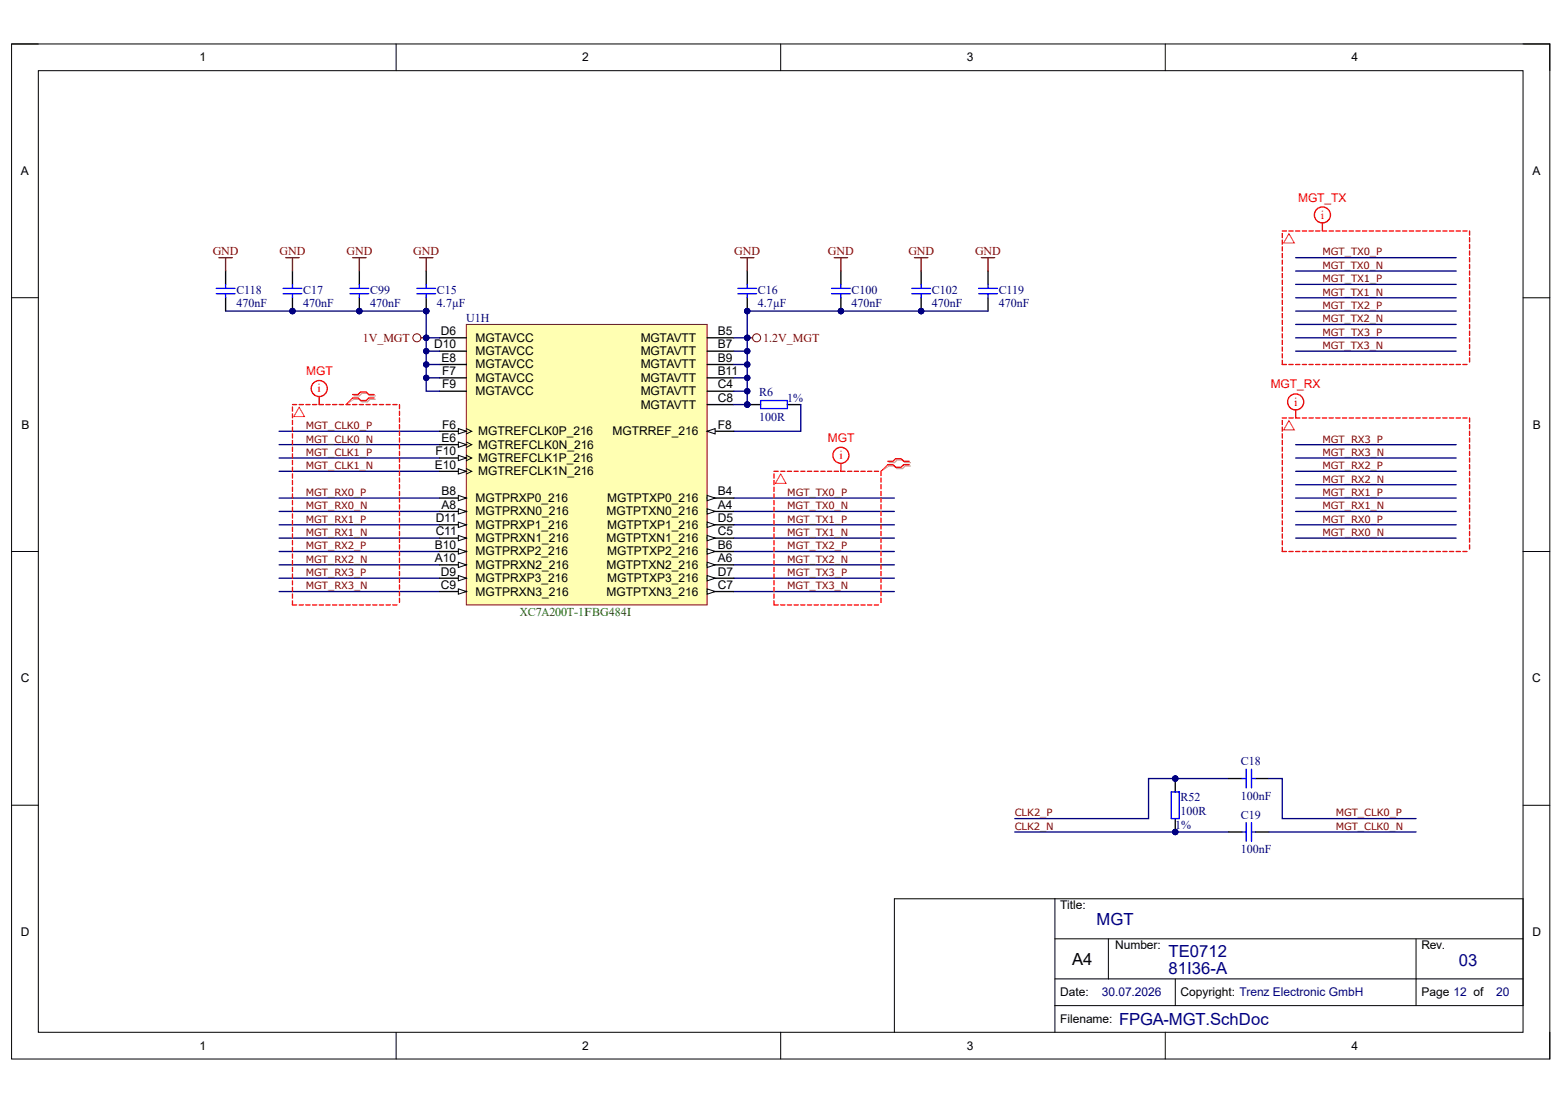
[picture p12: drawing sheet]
<svg xmlns="http://www.w3.org/2000/svg" width="297mm" height="210mm" viewBox="0 0 297 210" stroke-linecap="round" stroke-linejoin="round" font-family="sans-serif">
<defs><g id="words">
<g font-size="3.2" fill="#000081">
<text x="208.4" y="175.8">MGT</text>
<text x="222.1" y="185.2">81I36-A</text>
<text x="222.1" y="181.9">TE0712</text>
<text x="277.2" y="183.6">03</text>
<text x="212.7" y="194.8">FPGA-MGT.SchDoc</text>
</g>
<text font-size="3.2" x="203.8" y="183.4">A4</text>
<g font-size="2.3">
<text x="37.9" y="11.7">1</text>
<text x="110.7" y="11.7">2</text>
<text x="183.7" y="11.7">3</text>
<text x="256.8" y="11.7">4</text>
<text x="4" y="33.3">A</text>
<text x="291.2" y="33.3">A</text>
<text x="83.8" y="63.7">D6</text>
<text x="90.4" y="65">MGTAVCC</text>
<text x="121.8" y="65">MGTAVTT</text>
<text x="136.4" y="63.7">B5</text>
<text x="82.5" y="66.3">D10</text>
<text x="83.9" y="68.8">E8</text>
<text x="84" y="71.3">F7</text>
<text x="90.4" y="67.5">MGTAVCC</text>
<text x="90.4" y="70.1">MGTAVCC</text>
<text x="121.8" y="67.5">MGTAVTT</text>
<text x="121.8" y="70.1">MGTAVTT</text>
<text x="136.4" y="66.3">B7</text>
<text x="136.4" y="68.8">B9</text>
<text x="136.4" y="71.3">B11</text>
<text x="84" y="73.9">F9</text>
<text x="90.4" y="75.1">MGTAVCC</text>
<text x="90.4" y="72.6">MGTAVCC</text>
<text x="121.8" y="77.7">MGTAVTT</text>
<text x="121.8" y="72.6">MGTAVTT</text>
<text x="121.8" y="75.1">MGTAVTT</text>
<text x="136.4" y="76.4">C8</text>
<text x="136.4" y="73.9">C4</text>
<text x="4.1" y="81.5">B</text>
<text x="84" y="81.5">F6</text>
<text x="90.9" y="82.8">MGTREFCLK0P_216</text>
<text x="116.4" y="82.8">MGTRREF_216</text>
<text x="136.4" y="81.5">F8</text>
<text x="291.3" y="81.5">B</text>
<text x="82.7" y="89.1">E10</text>
<text x="82.8" y="86.6">F10</text>
<text x="83.9" y="84">E6</text>
<text x="90.9" y="87.9">MGTREFCLK1P_216</text>
<text x="90.9" y="85.3">MGTREFCLK0N_216</text>
<text x="83.9" y="94.2">B8</text>
<text x="90.4" y="95.5">MGTPRXP0_216</text>
<text x="90.9" y="90.4">MGTREFCLK1N_216</text>
<text x="115.4" y="95.5">MGTPTXP0_216</text>
<text x="136.4" y="94.2">B4</text>
<text x="82.8" y="101.8">C11</text>
<text x="82.8" y="99.3">D11</text>
<text x="83.9" y="96.7">A8</text>
<text x="90.4" y="100.5">MGTPRXP1_216</text>
<text x="90.4" y="98">MGTPRXN0_216</text>
<text x="115.3" y="98">MGTPTXN0_216</text>
<text x="115.4" y="100.5">MGTPTXP1_216</text>
<text x="136.4" y="101.8">C5</text>
<text x="136.4" y="99.3">D5</text>
<text x="136.4" y="96.7">A4</text>
<text x="82.7" y="106.9">A10</text>
<text x="82.7" y="104.3">B10</text>
<text x="90.4" y="105.6">MGTPRXP2_216</text>
<text x="90.4" y="103.1">MGTPRXN1_216</text>
<text x="115.3" y="103.1">MGTPTXN1_216</text>
<text x="115.4" y="105.6">MGTPTXP2_216</text>
<text x="136.4" y="106.9">A6</text>
<text x="136.4" y="104.3">B6</text>
<text x="83.8" y="112">C9</text>
<text x="83.8" y="109.4">D9</text>
<text x="90.4" y="113.2">MGTPRXN3_216</text>
<text x="90.4" y="110.7">MGTPRXP3_216</text>
<text x="90.4" y="108.2">MGTPRXN2_216</text>
<text x="115.3" y="113.2">MGTPTXN3_216</text>
<text x="115.3" y="108.2">MGTPTXN2_216</text>
<text x="115.4" y="110.7">MGTPTXP3_216</text>
<text x="136.4" y="112">C7</text>
<text x="136.4" y="109.4">D7</text>
<text x="4" y="129.7">C</text>
<text x="291.2" y="129.7">C</text>
<text x="201.5" y="172.9">Title:</text>
<text x="4" y="178">D</text>
<text x="291.2" y="178">D</text>
<text x="211.9" y="180.5">Number:</text>
<text x="270.1" y="180.5">Rev.</text>
<text x="201.5" y="189.4">Date:</text>
<text x="224.4" y="189.4">Copyright: Trenz Electronic GmbH</text>
<text x="270.1" y="189.4">Page 12 of</text>
<text x="201.5" y="194.5">Filename:</text>
<text x="37.9" y="199.6">1</text>
<text x="110.7" y="199.6">2</text>
<text x="183.7" y="199.6">3</text>
<text x="256.8" y="199.6">4</text>
</g>
<g font-size="2.3" fill="#f00">
<text x="246.7" y="38.3">MGT_TX</text>
<text x="251" y="41.6">i</text>
<text x="58.2" y="71.3">MGT</text>
<text x="60.4" y="74.6">i</text>
<text x="241.5" y="73.9">MGT_RX</text>
<text x="245.9" y="77.2">i</text>
<text x="157.3" y="84">MGT</text>
<text x="159.5" y="87.3">i</text>
</g>
<g font-size="2.3" fill="#810000">
<text x="40.4" y="48.5">GND</text>
<text x="53.1" y="48.5">GND</text>
<text x="65.9" y="48.5">GND</text>
<text x="78.6" y="48.5">GND</text>
<text x="139.5" y="48.5">GND</text>
<text x="157.4" y="48.5">GND</text>
<text x="172.6" y="48.5">GND</text>
<text x="185.3" y="48.5">GND</text>
<text x="68.9" y="65">1V_MGT</text>
<text x="145" y="65">1.2V_MGT</text>
</g>
<g font-size="2.3" fill="#000081">
<text x="44.9" y="55.8">C118</text>
<text x="44.9" y="58.4">470nF</text>
<text x="57.6" y="55.8">C17</text>
<text x="57.6" y="58.4">470nF</text>
<text x="70.3" y="55.8">C99</text>
<text x="70.3" y="58.4">470nF</text>
<text x="83" y="55.8">C15</text>
<text x="83" y="58.4">4.7µF</text>
<text x="144" y="55.8">C16</text>
<text x="144" y="58.4">4.7µF</text>
<text x="161.8" y="55.8">C100</text>
<text x="161.8" y="58.4">470nF</text>
<text x="177.1" y="55.8">C102</text>
<text x="177.1" y="58.4">470nF</text>
<text x="189.8" y="55.8">C119</text>
<text x="189.8" y="58.4">470nF</text>
<text x="88.6" y="61.2">U1H</text>
<text x="144.3" y="75.4">R6</text>
<text x="149.6" y="76.4">1%</text>
<text x="144.3" y="79.9">100R</text>
<text x="235.8" y="145.5">C18</text>
<text x="224.4" y="152.3">R52</text>
<text x="224.4" y="154.9">100R</text>
<text x="235.8" y="155.6">C19</text>
<text x="235.8" y="152.1">100nF</text>
<text x="223.3" y="157.7">1%</text>
<text x="235.8" y="162.2">100nF</text>
<text x="209.4" y="189.4">30.07.2026</text>
<text x="284.3" y="189.4">20</text>
</g>
<text font-size="2.3" fill="#008100" x="98.8" y="117.1">XC7A200T-1FBG484I</text>
<g font-size="1.9" fill="#810000">
<text x="251.3" y="48.6">MGT_TX0_P</text>
<text x="251.3" y="51.1">MGT_TX0_N</text>
<text x="251.3" y="53.7">MGT_TX1_P</text>
<text x="251.3" y="56.2">MGT_TX1_N</text>
<text x="251.3" y="58.7">MGT_TX2_P</text>
<text x="251.3" y="61.3">MGT_TX2_N</text>
<text x="251.3" y="63.8">MGT_TX3_P</text>
<text x="251.3" y="66.3">MGT_TX3_N</text>
<text x="58.1" y="81.6">MGT_CLK0_P</text>
<text x="58.1" y="84.1">MGT_CLK0_N</text>
<text x="58.1" y="86.7">MGT_CLK1_P</text>
<text x="58.1" y="89.2">MGT_CLK1_N</text>
<text x="251.3" y="89.2">MGT_RX2_P</text>
<text x="251.3" y="84.1">MGT_RX3_P</text>
<text x="251.3" y="86.7">MGT_RX3_N</text>
<text x="58.1" y="94.3">MGT_RX0_P</text>
<text x="149.6" y="94.3">MGT_TX0_P</text>
<text x="251.3" y="94.3">MGT_RX1_P</text>
<text x="251.3" y="91.7">MGT_RX2_N</text>
<text x="58.1" y="96.8">MGT_RX0_N</text>
<text x="58.1" y="99.3">MGT_RX1_P</text>
<text x="58.1" y="101.9">MGT_RX1_N</text>
<text x="149.6" y="96.8">MGT_TX0_N</text>
<text x="149.6" y="99.3">MGT_TX1_P</text>
<text x="149.6" y="101.9">MGT_TX1_N</text>
<text x="251.3" y="99.3">MGT_RX0_P</text>
<text x="251.3" y="101.9">MGT_RX0_N</text>
<text x="251.3" y="96.8">MGT_RX1_N</text>
<text x="58.1" y="104.4">MGT_RX2_P</text>
<text x="58.1" y="107">MGT_RX2_N</text>
<text x="149.6" y="104.4">MGT_TX2_P</text>
<text x="149.6" y="107">MGT_TX2_N</text>
<text x="58.1" y="109.5">MGT_RX3_P</text>
<text x="58.1" y="112.1">MGT_RX3_N</text>
<text x="149.6" y="109.5">MGT_TX3_P</text>
<text x="149.6" y="112.1">MGT_TX3_N</text>
<text x="192.8" y="155.2">CLK2_P</text>
<text x="253.8" y="155.2">MGT_CLK0_P</text>
<text x="192.8" y="157.7">CLK2_N</text>
<text x="253.8" y="157.7">MGT_CLK0_N</text>
</g>
</g></defs>
<path d="M2.2 8.4h292.3v193h-292.3z" fill="none" stroke="#000" stroke-width=".19"/>
<path d="M7.3 13.4h282.1v182.9h-282.1z" fill-rule="evenodd" fill="#fff"/>
<g fill="none" stroke="#000" stroke-width=".19">
<path d="M2.2 8.4h5.1M7.3 13.4h282.1v182.9h-282.1zM75.3 8.4v5M148.4 8.4v5M221.4 8.4v5M289.4 8.4h5.1v5M2.2 56.6h5.1M289.4 56.6h5.1M2.2 104.9h5.1M289.4 104.9h5.1M2.2 153.1h5.1M289.4 153.1h5.1"/>
<path d="M200.5 170.9v25.4M200.5 178.5h88.9M210.6 178.5v7.6M269.1 178.5v12.7M75.3 196.3v5.1M148.4 196.3v5.1M200.5 191.2h88.9v-20.3h-119.4v25.4M200.5 186.1h88.9M221.4 196.3v5.1M223.4 186.1v5.1M294.5 196.3v5.1"/>
</g>
<g fill="none" stroke="#000081" stroke-width=".25">
<path d="M53 82h30.5M53 84.5h30.5M53 87.1h30.5M53 89.6h30.5M53 94.7h30.5M53 97.2h30.5M53 99.8h30.5M139.5 94.7h30.5M139.5 97.2h30.5M139.5 99.8h30.5M53 102.3h30.5M53 104.9h30.5"/>
<path d="M53 107.4h30.5M53 109.9h30.5M53 112.5h30.5M139.5 102.3h30.5M139.5 104.9h30.5M139.5 107.4h30.5M139.5 109.9h30.5M139.5 112.5h30.5"/>
</g>
<g fill="none" stroke="#f00" stroke-width=".25">
<path d="M147.1 90.1v.8M147.1 91.4v.8M147.1 92.6v.8M147.1 93.9v.8M147.1 95.2v.8M147.1 96.4v.8M147.1 97.7v.8M147.1 99v.8M147.1 89.6h.8M148.4 89.6h.8M149.6 89.6h.8M150.9 89.6h.8"/>
<path d="M152.2 89.6h.8M153.4 89.6h.8M154.7 89.6h.8M156 89.6h.8M157.3 89.6h.8M158.5 89.6h.8M159.8 89.6h.8M161.1 89.6h.8M162.3 89.6h.8M163.6 89.6h.8M164.9 89.6h.8M166.2 89.6h.8"/>
<path d="M167.4 89.6v.8M167.4 90.9v.8M167.4 92.2v.7M167.4 93.4v.8M167.4 94.7v.8M167.4 96v.8M167.4 97.2v.8M167.4 98.5v.8M167.4 99.8v.8M168.7 87.7h1l.5-.5h1l.6 .5h1M168.7 88.3h1l.5 .6h1l.6-.6h1M147.1 100.3v.7"/>
<path d="M147.1 101.5v.8M147.1 102.8v.8M147.1 104.1v.8M147.1 105.3v.8M147.1 106.6v.8M147.1 107.9v.8M147.1 109.1v.8M147.1 110.4v.8M147.1 111.7v.8M147.1 112.9v.8M147.1 114.2v.8h.8M148.4 115h.8"/>
<path d="M149.6 115h.8M150.9 115h.8M152.2 115h.8M153.4 115h.8M154.7 115h.8M156 115h.8M157.3 115h.8M158.5 115h.8M159.8 115h.8M161.1 115h.8M162.3 115h.8M163.6 115h.8"/>
<path d="M164.9 115h.8M166.2 115h.8M167.4 101v.8M167.4 102.3v.8M167.4 103.6v.8M167.4 104.9v.7M167.4 106.1v.8M167.4 107.4v.8M167.4 108.7v.8M167.4 109.9v.8M167.4 111.2v.8M167.4 112.5v.8"/>
<path d="M167.4 113.7v.8"/>
</g>
<path d="M148.4 90.1l1 1.8h-2z" fill="none" stroke="#ff2f2f" stroke-width=".19"/>
<path d="M169 88h1l.5-.5h1l.5 .5h1M169 88.6h1l.5 .5h1l.5-.5h1" fill="none" stroke="#d1a4a4" stroke-width=".25"/>
<path d="M169 88.6l-1.6 1" fill="none" stroke="#d1a4a4" stroke-width=".19"/>
<path d="M168.7 88.3l-1.3 1.3" fill="none" stroke="#f00" stroke-width=".19"/>
<circle cx="142" cy="76.9" r=".51" fill="#000081"/>
<circle cx="142" cy="76.9" r=".51" fill="none" stroke="#000081" stroke-width=".19"/>
<path d="M142 76.9h2.6" fill="none" stroke="#000" stroke-width=".25"/>
<circle cx="142" cy="76.9" r=".51" fill="#000081"/>
<circle cx="142" cy="76.9" r=".51" fill="none" stroke="#000081" stroke-width=".19"/>
<path d="M149.6 76.9h2.6" fill="none" stroke="#000" stroke-width=".25"/>
<path d="M144.6 76.2h5v1.5h-5z" fill="none" stroke="#00f" stroke-width=".25"/>
<circle cx="79.2" cy="64.2" r=".76" fill="none" stroke="#810000" stroke-width=".19"/>
<path d="M80 64.2h1" fill="none" stroke="#810000" stroke-width=".25"/>
<circle cx="81" cy="64.2" r=".51" fill="#000081"/>
<circle cx="81" cy="64.2" r=".51" fill="none" stroke="#000081" stroke-width=".19"/>
<circle cx="81" cy="59.1" r=".51" fill="#000081"/>
<circle cx="81" cy="59.1" r=".51" fill="none" stroke="#000081" stroke-width=".19"/>
<path d="M81 51.5v2.6M81 56.6v2.5" fill="none" stroke="#000" stroke-width=".25"/>
<circle cx="81" cy="59.1" r=".51" fill="#000081"/>
<circle cx="81" cy="59.1" r=".51" fill="none" stroke="#000081" stroke-width=".19"/>
<path d="M79.2 55.8h3.6M79.2 54.8h3.6M81 54.1v.7M81 55.8v.8" fill="none" stroke="#00f" stroke-width=".25"/>
<circle cx="142" cy="59.1" r=".51" fill="#000081"/>
<circle cx="142" cy="59.1" r=".51" fill="none" stroke="#000081" stroke-width=".19"/>
<path d="M142 51.5v2.6M142 56.6v2.5" fill="none" stroke="#000" stroke-width=".25"/>
<circle cx="142" cy="59.1" r=".51" fill="#000081"/>
<circle cx="142" cy="59.1" r=".51" fill="none" stroke="#000081" stroke-width=".19"/>
<path d="M140.2 55.8h3.6M140.2 54.8h3.6M142 54.1v.7M142 55.8v.8" fill="none" stroke="#00f" stroke-width=".25"/>
<path d="M79.7 49h2.6M81 49v2.5M140.7 49h2.6M142 49v2.5M142 64.2h1" fill="none" stroke="#810000" stroke-width=".25"/>
<circle cx="143.8" cy="64.2" r=".76" fill="none" stroke="#810000" stroke-width=".19"/>
<circle cx="142" cy="64.2" r=".51" fill="#000081"/>
<circle cx="142" cy="64.2" r=".51" fill="none" stroke="#000081" stroke-width=".19"/>
<g fill="none" stroke="#f00" stroke-width=".25">
<path d="M159.8 88.1v1.5"/>
<circle cx="159.8" cy="86.6" r="1.52"/>
</g>
<path d="M233.5 148h-15.2v7.6h-25.4" fill="none" stroke="#000081" stroke-width=".25"/>
<circle cx="223.4" cy="148" r=".51" fill="#000081"/>
<circle cx="223.4" cy="148" r=".51" fill="none" stroke="#000081" stroke-width=".19"/>
<path d="M192.9 158.2h40.6" fill="none" stroke="#000081" stroke-width=".25"/>
<circle cx="223.4" cy="158.2" r=".51" fill="#000081"/>
<circle cx="223.4" cy="158.2" r=".51" fill="none" stroke="#000081" stroke-width=".19"/>
<g fill="none" stroke="#000081" stroke-width=".25">
<path d="M246.2 49h30.5M246.2 51.5h30.5M246.2 54.1h30.5M246.2 56.6h30.5M246.2 59.1h30.5M152.2 76.9v5.1h-12.7M246.2 61.7h30.5M246.2 64.2h30.5M246.2 66.8h30.5M246.2 84.5h30.5M246.2 87.1h30.5M246.2 89.6h30.5"/>
<path d="M246.2 92.2h30.5M246.2 94.7h30.5M246.2 97.2h30.5M246.2 99.8h30.5M246.2 102.3h30.5M241.2 148h2.5v7.6h25.4M241.2 158.2h27.9"/>
</g>
<g fill="none" stroke="#f00" stroke-width=".25">
<path d="M243.7 44.4v.8M243.7 45.7v.8M243.7 46.9v.8M243.7 48.2v.8M243.7 49.5v.8M243.7 50.7v.8M243.7 52v.8M243.7 53.3v.8M243.7 54.5v.8M243.7 55.8v.8M243.7 57.1v.8M243.7 58.4v.7"/>
<path d="M243.7 59.6v.8M243.7 43.9h.8M245 43.9h.8M246.2 43.9h.8M247.5 43.9h.8M248.8 43.9h.8M250 43.9h.8M251.3 42.4v1.5h.8M252.6 43.9h.8M253.9 43.9h.8M255.1 43.9h.8M256.4 43.9h.8"/>
<path d="M257.7 43.9h.8M258.9 43.9h.8M260.2 43.9h.8M261.5 43.9h.8M262.8 43.9h.7M264 43.9h.8M265.3 43.9h.8M266.6 43.9h.8M267.8 43.9h.8M269.1 43.9h.8M270.4 43.9h.8M271.6 43.9h.9"/>
<path d="M272.9 43.9h.8M274.2 43.9h.8M275.5 43.9h.8M276.7 43.9h.8M278 43.9h.8M279.3 43.9v.8M279.3 45.2v.8M279.3 46.5v.7M279.3 47.7v.8M279.3 49v.8M279.3 50.3v.8M279.3 51.5v.8"/>
<path d="M279.3 52.8v.8M279.3 54.1v.8M279.3 55.3v.8M279.3 56.6v.8M279.3 57.9v.8M279.3 59.1v.8M55.6 77.4v.8M55.6 78.7v.8M55.6 79.9v.8M55.6 76.9h.8M56.9 76.9h.7M58.1 76.9h.8"/>
<path d="M59.4 76.9h.8M60.7 75.4v1.5h.8M61.9 76.9h.8M63.2 76.9h.8M64.5 76.9h.8M65.7 76.9h.8M67 75h1l.5-.5h1.1l.5 .5h1M67 75.7h1l.5 .5h1.1l.5-.5h1M67 76.9h.8M68.3 76.9h.8M69.6 76.9h.8M70.8 76.9h.8"/>
<path d="M72.1 76.9h.8M73.4 76.9h.8M74.6 76.9h.8M75.9 76.9v.8M75.9 78.2v.8M75.9 79.5v.8M243.7 60.9v.8M243.7 62.2v.8M243.7 63.4v.8M243.7 64.7v.8M243.7 66v.8M243.7 67.2v.8"/>
<path d="M243.7 68.5v.8h.8M243.7 79.9v.8M243.7 79.5h.8M245 69.3h.8M245 79.5h.8M246.2 69.3h.8M246.2 77.9v1.6h.8M247.5 69.3h.8M247.5 79.5h.8M248.8 69.3h.8M248.8 79.5h.8M250 69.3h.8"/>
<path d="M250 79.5h.8M251.3 69.3h.8M251.3 79.5h.8M252.6 69.3h.8M252.6 79.5h.8M253.9 69.3h.8M253.9 79.5h.8M255.1 69.3h.8M255.1 79.5h.8M256.4 69.3h.8M256.4 79.5h.8M257.7 69.3h.8"/>
<path d="M257.7 79.5h.8M258.9 69.3h.8M258.9 79.5h.8M260.2 69.3h.8M260.2 79.5h.8M261.5 69.3h.8M261.5 79.5h.8M262.8 69.3h.7M262.8 79.5h.7M264 69.3h.8M264 79.5h.8M265.3 69.3h.8"/>
<path d="M265.3 79.5h.8M266.6 69.3h.8M266.6 79.5h.8M267.8 69.3h.8M267.8 79.5h.8M269.1 69.3h.8M269.1 79.5h.8M270.4 69.3h.8M270.4 79.5h.8M271.6 69.3h.9M271.6 79.5h.9M272.9 69.3h.8"/>
<path d="M272.9 79.5h.8M274.2 69.3h.8M274.2 79.5h.8M275.5 69.3h.8M275.5 79.5h.8M276.7 69.3h.8M276.7 79.5h.8M278 69.3h.8M278 79.5h.8M279.3 60.4v.8M279.3 61.7v.8M279.3 63v.8"/>
<path d="M279.3 64.2v.8M279.3 65.5v.8M279.3 66.8v.8M279.3 68v.8M279.3 79.5v.8M55.6 81.2v.8M55.6 82.5v.8M55.6 83.7v.8M55.6 85v.8M55.6 86.3v.8M55.6 87.6v.7M55.6 88.8v.8"/>
<path d="M55.6 90.1v.8M55.6 91.4v.8M55.6 92.6v.8M55.6 93.9v.8M55.6 95.2v.8M55.6 96.4v.8M55.6 97.7v.8M55.6 99v.8M75.9 80.7v.8M75.9 82v.8M75.9 83.3v.8M75.9 84.5v.8"/>
<path d="M75.9 85.8v.8M75.9 87.1v.8M75.9 88.3v.8M75.9 89.6v.8M75.9 90.9v.8M75.9 92.2v.7M75.9 93.4v.8M75.9 94.7v.8M75.9 96v.8M75.9 97.2v.8M75.9 98.5v.8M75.9 99.8v.8"/>
<path d="M243.7 81.2v.8M243.7 82.5v.8M243.7 83.8v.7M243.7 85v.8M243.7 86.3v.8M243.7 87.6v.7M243.7 88.8v.8M243.7 90.1v.8M243.7 91.4v.8M243.7 92.6v.8M243.7 93.9v.8M243.7 95.2v.8"/>
<path d="M243.7 96.4v.8M243.7 97.7v.8M243.7 99v.8M279.3 80.7v.8M279.3 82v.8M279.3 83.3v.8M279.3 84.5v.8M279.3 85.8v.8M279.3 87.1v.8M279.3 88.3v.8M279.3 89.6v.8M279.3 90.9v.8"/>
<path d="M279.3 92.2v.8M279.3 93.4v.8M279.3 94.7v.8M279.3 96v.8M279.3 97.2v.8M279.3 98.5v.8M279.3 99.8v.8M55.6 100.3v.7M55.6 101.5v.8M55.6 102.8v.8M55.6 104.1v.8M55.6 105.3v.8"/>
<path d="M55.6 106.6v.8M55.6 107.9v.8M55.6 109.1v.8M55.6 110.4v.8M55.6 111.7v.8M55.6 112.9v.8M55.6 114.2v.8h.8M56.9 115h.7M58.1 115h.8M59.4 115h.8M60.7 115h.8M61.9 115h.8"/>
<path d="M63.2 115h.8M64.5 115h.8M65.7 115h.8M67 115h.8M68.3 115h.8M69.6 115h.8M70.8 115h.8M72.1 115h.8M73.4 115h.8M74.6 115h.8M75.9 101v.8M75.9 102.3v.8"/>
<path d="M75.9 103.6v.8M75.9 104.9v.7M75.9 106.1v.8M75.9 107.4v.8M75.9 108.7v.8M75.9 109.9v.8M75.9 111.2v.8M75.9 112.5v.8M75.9 113.7v.8M243.7 100.3v.7M243.7 101.5v.8M243.7 102.8v.8"/>
<path d="M243.7 104.1v.8h.8M245 104.9h.8M246.2 104.9h.8M247.5 104.9h.8M248.8 104.9h.8M250 104.9h.8M251.3 104.9h.8M252.6 104.9h.8M253.9 104.9h.8M255.1 104.9h.8M256.4 104.9h.8M257.7 104.9h.8"/>
<path d="M258.9 104.9h.8M260.2 104.9h.8M261.5 104.9h.8M262.8 104.9h.7M264 104.9h.8M265.3 104.9h.8M266.6 104.9h.8M267.8 104.9h.8M269.1 104.9h.8M270.4 104.9h.8M271.6 104.9h.9M272.9 104.9h.8"/>
<path d="M274.2 104.9h.8M275.5 104.9h.8M276.7 104.9h.8M278 104.9h.8M279.3 101v.8M279.3 102.3v.8M279.3 103.6v.8"/>
<circle cx="251.3" cy="40.9" r="1.52"/>
<circle cx="60.7" cy="73.9" r="1.52"/>
<circle cx="246.2" cy="76.4" r="1.53"/>
</g>
<path d="M245 44.4l1 1.8h-2.1zM56.9 77.4l1 1.8h-2.1zM245 80l1 1.7h-2.1z" fill="none" stroke="#ff2f2f" stroke-width=".19"/>
<path d="M233.5 158.2h2.6M233.5 148h2.6M238.6 158.2h2.6M238.6 148h2.6" fill="none" stroke="#000" stroke-width=".25"/>
<path d="M236.1 158.2h.7M236.1 148h.7M236.8 146.2v3.6M236.8 156.4v3.6M237.8 146.2v3.6M237.8 156.4v3.6M237.8 158.2h.8M237.8 148h.8" fill="none" stroke="#00f" stroke-width=".25"/>
<path d="M67.3 75.3h1l.5-.5h1l.5 .5h1M67.3 75.9h1l.5 .5h1l.5-.5h1" fill="none" stroke="#d1a4a4" stroke-width=".25"/>
<path d="M67.3 75.9l-1.6 1" fill="none" stroke="#d1a4a4" stroke-width=".19"/>
<path d="M67 75.7l-1.3 1.2" fill="none" stroke="#f00" stroke-width=".19"/>
<path d="M88.6 61.7h45.8v53.3h-45.8z" fill-rule="evenodd" fill="#ffffb2"/>
<path d="M88.6 61.7h45.8v53.3h-45.8z" fill="none" stroke="#810000" stroke-width=".19"/>
<path d="M83.5 112.5h5.1" fill="none" stroke="#000" stroke-width=".25"/>
<path d="M87.1 112l1.5 .5-1.5 .5z" fill="#f8fcff"/>
<path d="M87.1 112l1.5 .5-1.5 .5z" fill="none" stroke="#000" stroke-width=".19"/>
<path d="M83.5 109.9h5.1" fill="none" stroke="#000" stroke-width=".25"/>
<path d="M87.1 109.4l1.5 .5-1.5 .5z" fill="#f8fcff"/>
<path d="M87.1 109.4l1.5 .5-1.5 .5z" fill="none" stroke="#000" stroke-width=".19"/>
<path d="M134.4 112.5h5.1" fill="none" stroke="#000" stroke-width=".25"/>
<path d="M134.4 112l1.5 .5-1.5 .5z" fill="#f8fcff"/>
<path d="M134.4 112l1.5 .5-1.5 .5z" fill="none" stroke="#000" stroke-width=".19"/>
<path d="M134.4 109.9h5.1" fill="none" stroke="#000" stroke-width=".25"/>
<path d="M134.4 109.4l1.5 .5-1.5 .5z" fill="#f8fcff"/>
<path d="M134.4 109.4l1.5 .5-1.5 .5z" fill="none" stroke="#000" stroke-width=".19"/>
<path d="M83.5 107.4h5.1" fill="none" stroke="#000" stroke-width=".25"/>
<path d="M87.1 106.9l1.5 .5-1.5 .5z" fill="#f8fcff"/>
<path d="M87.1 106.9l1.5 .5-1.5 .5z" fill="none" stroke="#000" stroke-width=".19"/>
<path d="M83.5 104.9h5.1" fill="none" stroke="#000" stroke-width=".25"/>
<path d="M87.1 104.3l1.5 .6-1.5 .5z" fill="#f8fcff"/>
<path d="M87.1 104.3l1.5 .6-1.5 .5z" fill="none" stroke="#000" stroke-width=".19"/>
<path d="M134.4 107.4h5.1" fill="none" stroke="#000" stroke-width=".25"/>
<path d="M134.4 106.9l1.5 .5-1.5 .5z" fill="#f8fcff"/>
<path d="M134.4 106.9l1.5 .5-1.5 .5z" fill="none" stroke="#000" stroke-width=".19"/>
<path d="M134.4 104.9h5.1" fill="none" stroke="#000" stroke-width=".25"/>
<path d="M134.4 104.3l1.5 .6-1.5 .5z" fill="#f8fcff"/>
<path d="M134.4 104.3l1.5 .6-1.5 .5z" fill="none" stroke="#000" stroke-width=".19"/>
<path d="M83.5 102.3h5.1" fill="none" stroke="#000" stroke-width=".25"/>
<path d="M87.1 101.8l1.5 .5-1.5 .5z" fill="#f8fcff"/>
<path d="M87.1 101.8l1.5 .5-1.5 .5z" fill="none" stroke="#000" stroke-width=".19"/>
<path d="M83.5 99.8h5.1" fill="none" stroke="#000" stroke-width=".25"/>
<path d="M87.1 99.3l1.5 .5-1.5 .5z" fill="#f8fcff"/>
<path d="M87.1 99.3l1.5 .5-1.5 .5z" fill="none" stroke="#000" stroke-width=".19"/>
<path d="M134.4 102.3h5.1" fill="none" stroke="#000" stroke-width=".25"/>
<path d="M134.4 101.8l1.5 .5-1.5 .5z" fill="#f8fcff"/>
<path d="M134.4 101.8l1.5 .5-1.5 .5z" fill="none" stroke="#000" stroke-width=".19"/>
<path d="M134.4 99.8h5.1" fill="none" stroke="#000" stroke-width=".25"/>
<path d="M134.4 99.3l1.5 .5-1.5 .5z" fill="#f8fcff"/>
<path d="M134.4 99.3l1.5 .5-1.5 .5z" fill="none" stroke="#000" stroke-width=".19"/>
<path d="M83.5 97.2h5.1" fill="none" stroke="#000" stroke-width=".25"/>
<path d="M87.1 96.7l1.5 .5-1.5 .5z" fill="#f8fcff"/>
<path d="M87.1 96.7l1.5 .5-1.5 .5z" fill="none" stroke="#000" stroke-width=".19"/>
<path d="M83.5 94.7h5.1" fill="none" stroke="#000" stroke-width=".25"/>
<path d="M87.1 94.2l1.5 .5-1.5 .5z" fill="#f8fcff"/>
<path d="M87.1 94.2l1.5 .5-1.5 .5z" fill="none" stroke="#000" stroke-width=".19"/>
<path d="M134.4 97.2h5.1" fill="none" stroke="#000" stroke-width=".25"/>
<path d="M134.4 96.7l1.5 .5-1.5 .5z" fill="#f8fcff"/>
<path d="M134.4 96.7l1.5 .5-1.5 .5z" fill="none" stroke="#000" stroke-width=".19"/>
<path d="M134.4 94.7h5.1" fill="none" stroke="#000" stroke-width=".25"/>
<path d="M134.4 94.2l1.5 .5-1.5 .5z" fill="#f8fcff"/>
<path d="M134.4 94.2l1.5 .5-1.5 .5z" fill="none" stroke="#000" stroke-width=".19"/>
<path d="M83.5 89.6h5.1" fill="none" stroke="#000" stroke-width=".25"/>
<path d="M87.1 89.1l1.5 .5-1.5 .5z" fill="#f8fcff"/>
<path d="M87.1 89.1l1.5 .5-1.5 .5zM88.6 89.1l1 .5-1 .5" fill="none" stroke="#000" stroke-width=".19"/>
<path d="M83.5 87.1h5.1" fill="none" stroke="#000" stroke-width=".25"/>
<path d="M87.1 86.6l1.5 .5-1.5 .5z" fill="#f8fcff"/>
<path d="M87.1 86.6l1.5 .5-1.5 .5zM88.6 86.6l1 .5-1 .5" fill="none" stroke="#000" stroke-width=".19"/>
<path d="M83.5 84.5h5.1" fill="none" stroke="#000" stroke-width=".25"/>
<path d="M87.1 84l1.5 .5-1.5 .5z" fill="#f8fcff"/>
<path d="M87.1 84l1.5 .5-1.5 .5zM88.6 84l1 .5-1 .5" fill="none" stroke="#000" stroke-width=".19"/>
<path d="M83.5 82h5.1" fill="none" stroke="#000" stroke-width=".25"/>
<path d="M87.1 81.5l1.5 .5-1.5 .5z" fill="#f8fcff"/>
<path d="M87.1 81.5l1.5 .5-1.5 .5zM88.6 81.5l1 .5-1 .5" fill="none" stroke="#000" stroke-width=".19"/>
<path d="M134.4 82h5.1" fill="none" stroke="#000" stroke-width=".25"/>
<path d="M134.4 82l1.5-.5v1z" fill="#f8fcff"/>
<path d="M134.4 82l1.5-.5v1z" fill="none" stroke="#000" stroke-width=".19"/>
<path d="M83.5 64.2h5.1M83.5 66.8h5.1M83.5 69.3h5.1M83.5 71.8h5.1M83.5 74.4h5.1M134.4 64.2h5.1M134.4 66.8h5.1M134.4 76.9h5.1M134.4 69.3h5.1M134.4 71.8h5.1M134.4 74.4h5.1" fill="none" stroke="#000" stroke-width=".25"/>
<path d="M81 64.2h2.5" fill="none" stroke="#000081" stroke-width=".25"/>
<circle cx="81" cy="64.2" r=".51" fill="#000081"/>
<circle cx="81" cy="64.2" r=".51" fill="none" stroke="#000081" stroke-width=".19"/>
<path d="M81 69.3h2.5" fill="none" stroke="#000081" stroke-width=".25"/>
<circle cx="81" cy="69.3" r=".51" fill="#000081"/>
<circle cx="81" cy="69.3" r=".51" fill="none" stroke="#000081" stroke-width=".19"/>
<path d="M81 66.8h2.5" fill="none" stroke="#000081" stroke-width=".25"/>
<circle cx="81" cy="66.8" r=".51" fill="#000081"/>
<circle cx="81" cy="66.8" r=".51" fill="none" stroke="#000081" stroke-width=".19"/>
<path d="M81 71.8h2.5" fill="none" stroke="#000081" stroke-width=".25"/>
<circle cx="81" cy="71.8" r=".51" fill="#000081"/>
<circle cx="81" cy="71.8" r=".51" fill="none" stroke="#000081" stroke-width=".19"/>
<path d="M81 59.1v15.3h2.5" fill="none" stroke="#000081" stroke-width=".25"/>
<circle cx="81" cy="71.8" r=".51" fill="#000081"/>
<circle cx="81" cy="71.8" r=".51" fill="none" stroke="#000081" stroke-width=".19"/>
<circle cx="81" cy="69.3" r=".51" fill="#000081"/>
<circle cx="81" cy="69.3" r=".51" fill="none" stroke="#000081" stroke-width=".19"/>
<circle cx="81" cy="66.8" r=".51" fill="#000081"/>
<circle cx="81" cy="66.8" r=".51" fill="none" stroke="#000081" stroke-width=".19"/>
<circle cx="81" cy="64.2" r=".51" fill="#000081"/>
<circle cx="81" cy="64.2" r=".51" fill="none" stroke="#000081" stroke-width=".19"/>
<circle cx="81" cy="59.1" r=".51" fill="#000081"/>
<circle cx="81" cy="59.1" r=".51" fill="none" stroke="#000081" stroke-width=".19"/>
<path d="M139.5 74.4h2.5" fill="none" stroke="#000081" stroke-width=".25"/>
<circle cx="142" cy="74.4" r=".51" fill="#000081"/>
<circle cx="142" cy="74.4" r=".51" fill="none" stroke="#000081" stroke-width=".19"/>
<path d="M139.5 71.8h2.5" fill="none" stroke="#000081" stroke-width=".25"/>
<circle cx="142" cy="71.8" r=".51" fill="#000081"/>
<circle cx="142" cy="71.8" r=".51" fill="none" stroke="#000081" stroke-width=".19"/>
<path d="M139.5 69.3h2.5" fill="none" stroke="#000081" stroke-width=".25"/>
<circle cx="142" cy="69.3" r=".51" fill="#000081"/>
<circle cx="142" cy="69.3" r=".51" fill="none" stroke="#000081" stroke-width=".19"/>
<path d="M139.5 66.8h2.5" fill="none" stroke="#000081" stroke-width=".25"/>
<circle cx="142" cy="66.8" r=".51" fill="#000081"/>
<circle cx="142" cy="66.8" r=".51" fill="none" stroke="#000081" stroke-width=".19"/>
<path d="M139.5 64.2h2.5" fill="none" stroke="#000081" stroke-width=".25"/>
<circle cx="142" cy="64.2" r=".51" fill="#000081"/>
<circle cx="142" cy="64.2" r=".51" fill="none" stroke="#000081" stroke-width=".19"/>
<circle cx="68.3" cy="59.1" r=".51" fill="#000081"/>
<circle cx="68.3" cy="59.1" r=".51" fill="none" stroke="#000081" stroke-width=".19"/>
<path d="M68.3 51.5v2.6M68.3 56.6v2.5" fill="none" stroke="#000" stroke-width=".25"/>
<circle cx="68.3" cy="59.1" r=".51" fill="#000081"/>
<circle cx="68.3" cy="59.1" r=".51" fill="none" stroke="#000081" stroke-width=".19"/>
<path d="M66.5 55.8h3.6M66.5 54.8h3.6M68.3 54.1v.7M68.3 55.8v.8" fill="none" stroke="#00f" stroke-width=".25"/>
<circle cx="55.6" cy="59.1" r=".51" fill="#000081"/>
<circle cx="55.6" cy="59.1" r=".51" fill="none" stroke="#000081" stroke-width=".19"/>
<path d="M55.6 51.5v2.6M55.6 56.6v2.5" fill="none" stroke="#000" stroke-width=".25"/>
<circle cx="55.6" cy="59.1" r=".51" fill="#000081"/>
<circle cx="55.6" cy="59.1" r=".51" fill="none" stroke="#000081" stroke-width=".19"/>
<path d="M53.8 55.8h3.6M53.8 54.8h3.6M55.6 54.1v.7M55.6 55.8v.8" fill="none" stroke="#00f" stroke-width=".25"/>
<circle cx="159.8" cy="59.1" r=".51" fill="#000081"/>
<circle cx="159.8" cy="59.1" r=".51" fill="none" stroke="#000081" stroke-width=".19"/>
<path d="M159.8 51.5v2.6M159.8 56.6v2.5" fill="none" stroke="#000" stroke-width=".25"/>
<circle cx="159.8" cy="59.1" r=".51" fill="#000081"/>
<circle cx="159.8" cy="59.1" r=".51" fill="none" stroke="#000081" stroke-width=".19"/>
<path d="M158 55.8h3.6M158 54.8h3.6M159.8 54.1v.7M159.8 55.8v.8" fill="none" stroke="#00f" stroke-width=".25"/>
<circle cx="175.1" cy="59.1" r=".51" fill="#000081"/>
<circle cx="175.1" cy="59.1" r=".51" fill="none" stroke="#000081" stroke-width=".19"/>
<path d="M175.1 51.5v2.6M175.1 56.6v2.5" fill="none" stroke="#000" stroke-width=".25"/>
<circle cx="175.1" cy="59.1" r=".51" fill="#000081"/>
<circle cx="175.1" cy="59.1" r=".51" fill="none" stroke="#000081" stroke-width=".19"/>
<path d="M173.3 55.8h3.5M173.3 54.8h3.5M175.1 54.1v.7M175.1 55.8v.8" fill="none" stroke="#00f" stroke-width=".25"/>
<path d="M139.5 76.9h2.5" fill="none" stroke="#000081" stroke-width=".25"/>
<circle cx="142" cy="76.9" r=".51" fill="#000081"/>
<circle cx="142" cy="76.9" r=".51" fill="none" stroke="#000081" stroke-width=".19"/>
<path d="M54.3 49h2.6M55.6 49v2.5M67 49h2.6M68.3 49v2.5M158.5 49h2.6M159.8 49v2.5M173.8 49h2.5M175.1 49v2.5" fill="none" stroke="#810000" stroke-width=".25"/>
<circle cx="223.4" cy="158.2" r=".51" fill="#000081"/>
<circle cx="223.4" cy="158.2" r=".51" fill="none" stroke="#000081" stroke-width=".19"/>
<circle cx="223.4" cy="148" r=".51" fill="#000081"/>
<circle cx="223.4" cy="148" r=".51" fill="none" stroke="#000081" stroke-width=".19"/>
<path d="M223.4 155.6v2.6" fill="none" stroke="#000" stroke-width=".25"/>
<circle cx="223.4" cy="158.2" r=".51" fill="#000081"/>
<circle cx="223.4" cy="158.2" r=".51" fill="none" stroke="#000081" stroke-width=".19"/>
<path d="M223.4 148v2.6" fill="none" stroke="#000" stroke-width=".25"/>
<circle cx="223.4" cy="148" r=".51" fill="#000081"/>
<circle cx="223.4" cy="148" r=".51" fill="none" stroke="#000081" stroke-width=".19"/>
<path d="M41.1 55.8h3.6M41.1 54.8h3.6M42.9 54.1v.7M42.9 55.8v.8M186 55.8h3.5M186 54.8h3.5M187.8 54.1v.7M187.8 55.8v.8M222.6 150.6h1.5v5h-1.5z" fill="none" stroke="#00f" stroke-width=".25"/>
<path d="M42.9 51.5v2.6M42.9 56.6v2.5M187.8 51.5v2.6M187.8 56.6v2.5" fill="none" stroke="#000" stroke-width=".25"/>
<path d="M41.6 49h2.5M42.9 49v2.5M186.5 49h2.5M187.8 49v2.5" fill="none" stroke="#810000" stroke-width=".25"/>
<path d="M42.9 59.1h38.1" fill="none" stroke="#000081" stroke-width=".25"/>
<circle cx="81" cy="59.1" r=".51" fill="#000081"/>
<circle cx="81" cy="59.1" r=".51" fill="none" stroke="#000081" stroke-width=".19"/>
<circle cx="68.3" cy="59.1" r=".51" fill="#000081"/>
<circle cx="68.3" cy="59.1" r=".51" fill="none" stroke="#000081" stroke-width=".19"/>
<circle cx="55.6" cy="59.1" r=".51" fill="#000081"/>
<circle cx="55.6" cy="59.1" r=".51" fill="none" stroke="#000081" stroke-width=".19"/>
<path d="M187.8 59.1h-45.8v17.8" fill="none" stroke="#000081" stroke-width=".25"/>
<circle cx="142" cy="76.9" r=".51" fill="#000081"/>
<circle cx="142" cy="76.9" r=".51" fill="none" stroke="#000081" stroke-width=".19"/>
<circle cx="142" cy="74.4" r=".51" fill="#000081"/>
<circle cx="142" cy="74.4" r=".51" fill="none" stroke="#000081" stroke-width=".19"/>
<circle cx="142" cy="71.8" r=".51" fill="#000081"/>
<circle cx="142" cy="71.8" r=".51" fill="none" stroke="#000081" stroke-width=".19"/>
<circle cx="142" cy="69.3" r=".51" fill="#000081"/>
<circle cx="142" cy="69.3" r=".51" fill="none" stroke="#000081" stroke-width=".19"/>
<circle cx="142" cy="66.8" r=".51" fill="#000081"/>
<circle cx="142" cy="66.8" r=".51" fill="none" stroke="#000081" stroke-width=".19"/>
<circle cx="142" cy="64.2" r=".51" fill="#000081"/>
<circle cx="142" cy="64.2" r=".51" fill="none" stroke="#000081" stroke-width=".19"/>
<circle cx="142" cy="59.1" r=".51" fill="#000081"/>
<circle cx="142" cy="59.1" r=".51" fill="none" stroke="#000081" stroke-width=".19"/>
<circle cx="159.8" cy="59.1" r=".51" fill="#000081"/>
<circle cx="159.8" cy="59.1" r=".51" fill="none" stroke="#000081" stroke-width=".19"/>
<circle cx="175.1" cy="59.1" r=".51" fill="#000081"/>
<circle cx="175.1" cy="59.1" r=".51" fill="none" stroke="#000081" stroke-width=".19"/>
<use href="#words"/>
</svg>
